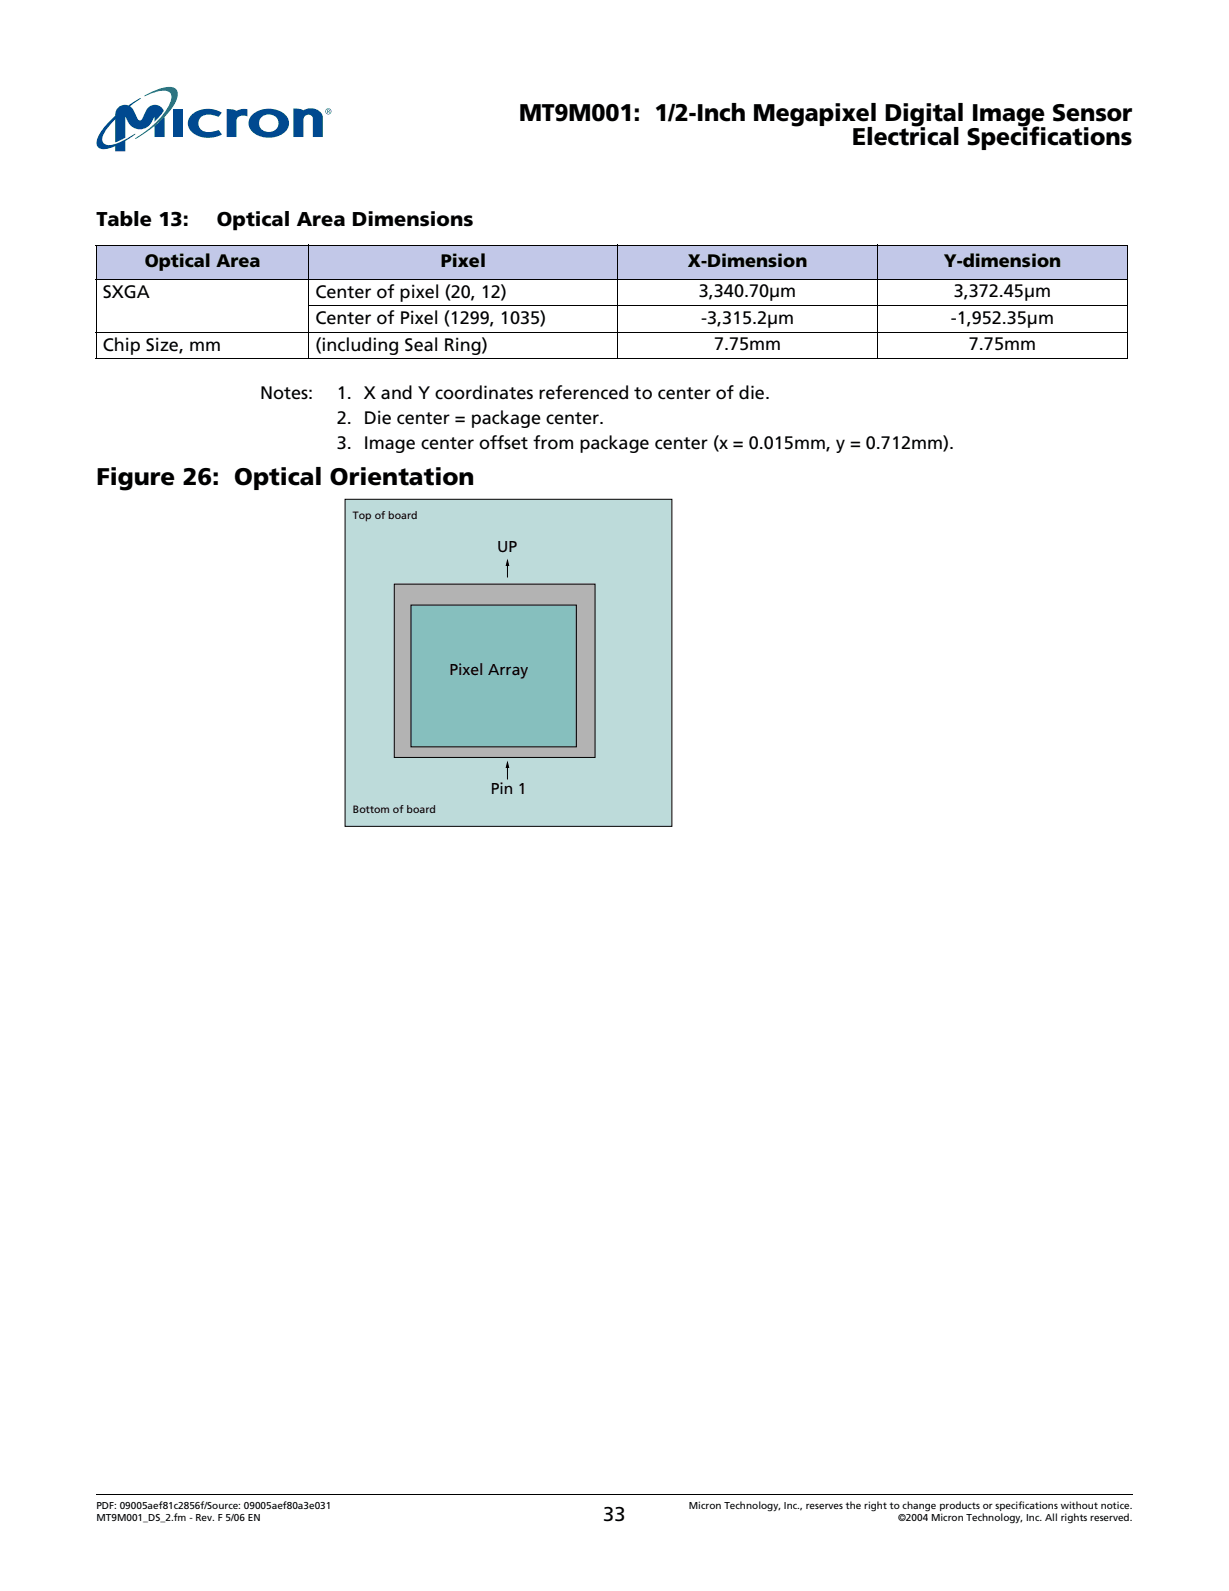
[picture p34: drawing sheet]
<svg xmlns="http://www.w3.org/2000/svg" width="216mm" height="279mm" viewBox="0 0 216 279" stroke-linecap="round" stroke-linejoin="round" font-family="sans-serif">
<defs><g id="words">
<g font-size="4.2">
<text x="91.2" y="21.3">MT9M001: 1/2-Inch Megapixel Digital Image Sensor</text>
<text x="149.7" y="25.5">Electrical Specifications</text>
<text x="16.9" y="85.2">Figure 26: Optical Orientation</text>
</g>
<g font-size="3.5">
<text x="16.9" y="39.8">Table 13:</text>
<text x="38.1" y="39.8">Optical Area Dimensions</text>
<text x="106" y="267">33</text>
</g>
<g font-size="3.2">
<text x="25.4" y="46.9">Optical Area</text>
<text x="77.4" y="46.9">Pixel</text>
<text x="120.9" y="46.9">X-Dimension</text>
<text x="165.8" y="46.9">Y-dimension</text>
<text x="18.1" y="52.3">SXGA</text>
<text x="55.4" y="52.3">Center of pixel (20, 12)</text>
<text x="122.8" y="52.2">3,340.70µm</text>
<text x="167.5" y="52.2">3,372.45µm</text>
<text x="55.4" y="56.9">Center of Pixel (1299, 1035)</text>
<text x="123.1" y="56.9">-3,315.2µm</text>
<text x="167" y="56.9">-1,952.35µm</text>
<text x="18.1" y="61.6">Chip Size, mm</text>
<text x="55.4" y="61.6">(including Seal Ring)</text>
<text x="125.4" y="61.5">7.75mm</text>
<text x="170.2" y="61.5">7.75mm</text>
<text x="45.7" y="70.1">Notes:</text>
<text x="59.2" y="70.1">1. X and Y coordinates referenced to center of die.</text>
<text x="59.2" y="74.5">2. Die center = package center.</text>
<text x="59.2" y="78.9">3. Image center offset from package center (x = 0.015mm, y = 0.712mm).</text>
</g>
<g font-size="2.8">
<text x="87.3" y="97">UP</text>
<text x="79" y="118.5">Pixel Array</text>
<text x="86.2" y="139.4">Pin 1</text>
</g>
<g font-size="1.9">
<text x="62" y="91.1">Top of board</text>
<text x="62" y="142.7">Bottom of board</text>
</g>
<g font-size="1.8">
<text x="16.9" y="264.9">PDF: 09005aef81c2856f/Source: 09005aef80a3e031</text>
<text x="16.9" y="267">MT9M001_DS_2.fm - Rev. F 5/06 EN</text>
<text x="121" y="264.9">Micron Technology, Inc., reserves the right to change products or specifications without notice.</text>
<text x="157.8" y="267">©2004 Micron Technology, Inc. All rights reserved.</text>
</g>
</g></defs>
<path d="M16.8 262.4l.1 .2z" fill="#000"/>
<path d="M16.9 262.5h182.2" fill="none" stroke="#000" stroke-width=".18"/>
<g fill="#fff">
<path d="M16.9 28h182.1v1.7h-182.1z"/>
<path d="M16.9 15.3h41.5v11.3h-41.5z"/>
</g>
<g fill="#004990">
<path d="M33.8 20a4.6 4.6 0 0 1 5.2-.2l-.6 .7a3.2 3.2 0 0 0-3 0 1.58 1.58 0 0 0-.3 2 1.58 1.58 0 0 0 1.9 .7l1.4-.4 .6 .8a4.7 4.7 0 0 1-5.6-.8 2.01 2.01 0 0 1 .4-2.8z"/>
<path d="M51.5 19.1a2.24 2.24 0 0 1 1.8 .3l.6-.3a2.42 2.42 0 0 1 2.7 1.1l.1 3.9h-1.7v-3.3a.85 .85 0 0 0-1-.7 .85 .85 0 0 0-.7 .9v3.1h-1.8z"/>
<path d="M30.4 19.2h1.7v4.9h-1.7z"/>
<path d="M39.8 19.2l1.3 .1 .4 .1a3.4 3.4 0 0 1 2-.2v1.2h-.3a1.24 1.24 0 0 0-1.7 .7v3h-1.7z"/>
<path d="M27.1 22.1l1.8-1.6v3.6h-1.8z"/>
<path d="M46.1 20.5a1.68 1.68 0 0 1 2.1-.1 1.68 1.68 0 0 1 .5 2.1 1.77 1.77 0 0 1-1.9 .6 1.77 1.77 0 0 1-1.3-1.5l.1-.5zM44.5 20a2.11 2.11 0 0 0 .5 3.7 4.4 4.4 0 0 0 5.4-.9 2.13 2.13 0 0 0-1-3.2 4.6 4.6 0 0 0-4.9 .4z"/>
</g>
<path d="M25.4 16.8a9.2 9.2 0 0 1 4.9-1.5 1.26 1.26 0 0 1 .8 1.8 13.1 13.1 0 0 1-4.2 5.3l-2.4 1.6-.8 .4 .4-.4a16.4 16.4 0 0 0 5.6-5.6 1.68 1.68 0 0 0-.1-2.3 5.2 5.2 0 0 0-4 .7l-.3 .1z" fill="#00817a"/>
<g fill="#004990">
<path d="M20.7 18.9a2.18 2.18 0 0 1 1.9-.4l2.1-1.3-1.9 1.5 .7 .7 .8 1.6 .4 .1 .3-.2a3.3 3.3 0 0 1 1.5-2.3 1.55 1.55 0 0 1 2.2 1l-1.6 1.8v-1a2.8 2.8 0 0 1-2.5 2.3 2.35 2.35 0 0 1-2.2-1.5l-.4-.8v3.8l-1.8 .8v-4.1a5.8 5.8 0 0 0-2.2 3.8 1.14 1.14 0 0 0 1.4 .8 18 18 0 0 0 4.4-2l-1.8 1.3v1.8h-1.8v-.9a3.7 3.7 0 0 1-2.8 .3 1.36 1.36 0 0 1-.2-1.8 11.1 11.1 0 0 1 3-3.9 1.78 1.78 0 0 1 .5-1.4z"/>
<path d="M57.1 19.6a.55 .55 0 0 1 1.1 0 .55 .55 0 0 1-1.1 0zM57.2 19.6a.45 .45 0 0 0 .9 0 .45 .45 0 0 0-.9 0zM57.5 19.2l.4 .1v.1l-.1 .2 .2 .3-.3-.3-.2 .3zM57.6 19.3v.2h.2v-.2z"/>
</g>
<g fill="#c2c8e8">
<path d="M16.9 43h37.4v6h-37.4z"/>
<path d="M54.3 43h54.3v6h-54.3z"/>
<path d="M108.6 43h45.5v6h-45.5z"/>
<path d="M154.1 43h44v6h-44z"/>
</g>
<path d="M16.8 43h181.4M16.8 49h181.4M16.8 58.4h181.4M16.9 43.1v19.8M54.2 53.7h144M54.3 42.9v20.2M108.6 42.9v20.2M154.1 42.9v20.2M198.1 43.1v19.8M16.8 63h181.4" fill="none" stroke="#000" stroke-width=".18"/>
<path d="M60.4 87.6h57.7v57.8h-57.7z" fill="#fff"/>
<path d="M60.6 87.7h57.4v57.4h-57.4z" fill-rule="evenodd" fill="#bddbda" stroke="#000" stroke-width=".18"/>
<path d="M69.3 102.6h35.2v30.4h-35.2z" fill-rule="evenodd" fill="#b3b3b3" stroke="#000" stroke-width=".18"/>
<path d="M72.2 106.3h29.1v24.9h-29.1z" fill-rule="evenodd" fill="#86bfbe" stroke="#000" stroke-width=".18"/>
<path d="M89.1 99.1v2.3M89.1 134.6v2.3" fill="none" stroke="#000" stroke-width=".18"/>
<path d="M89.1 98.5l.3 .8h-.5zM89.1 133.9l.3 .9h-.5z" fill="#000" stroke="#000" stroke-width=".18"/>
<use href="#words"/>
</svg>
